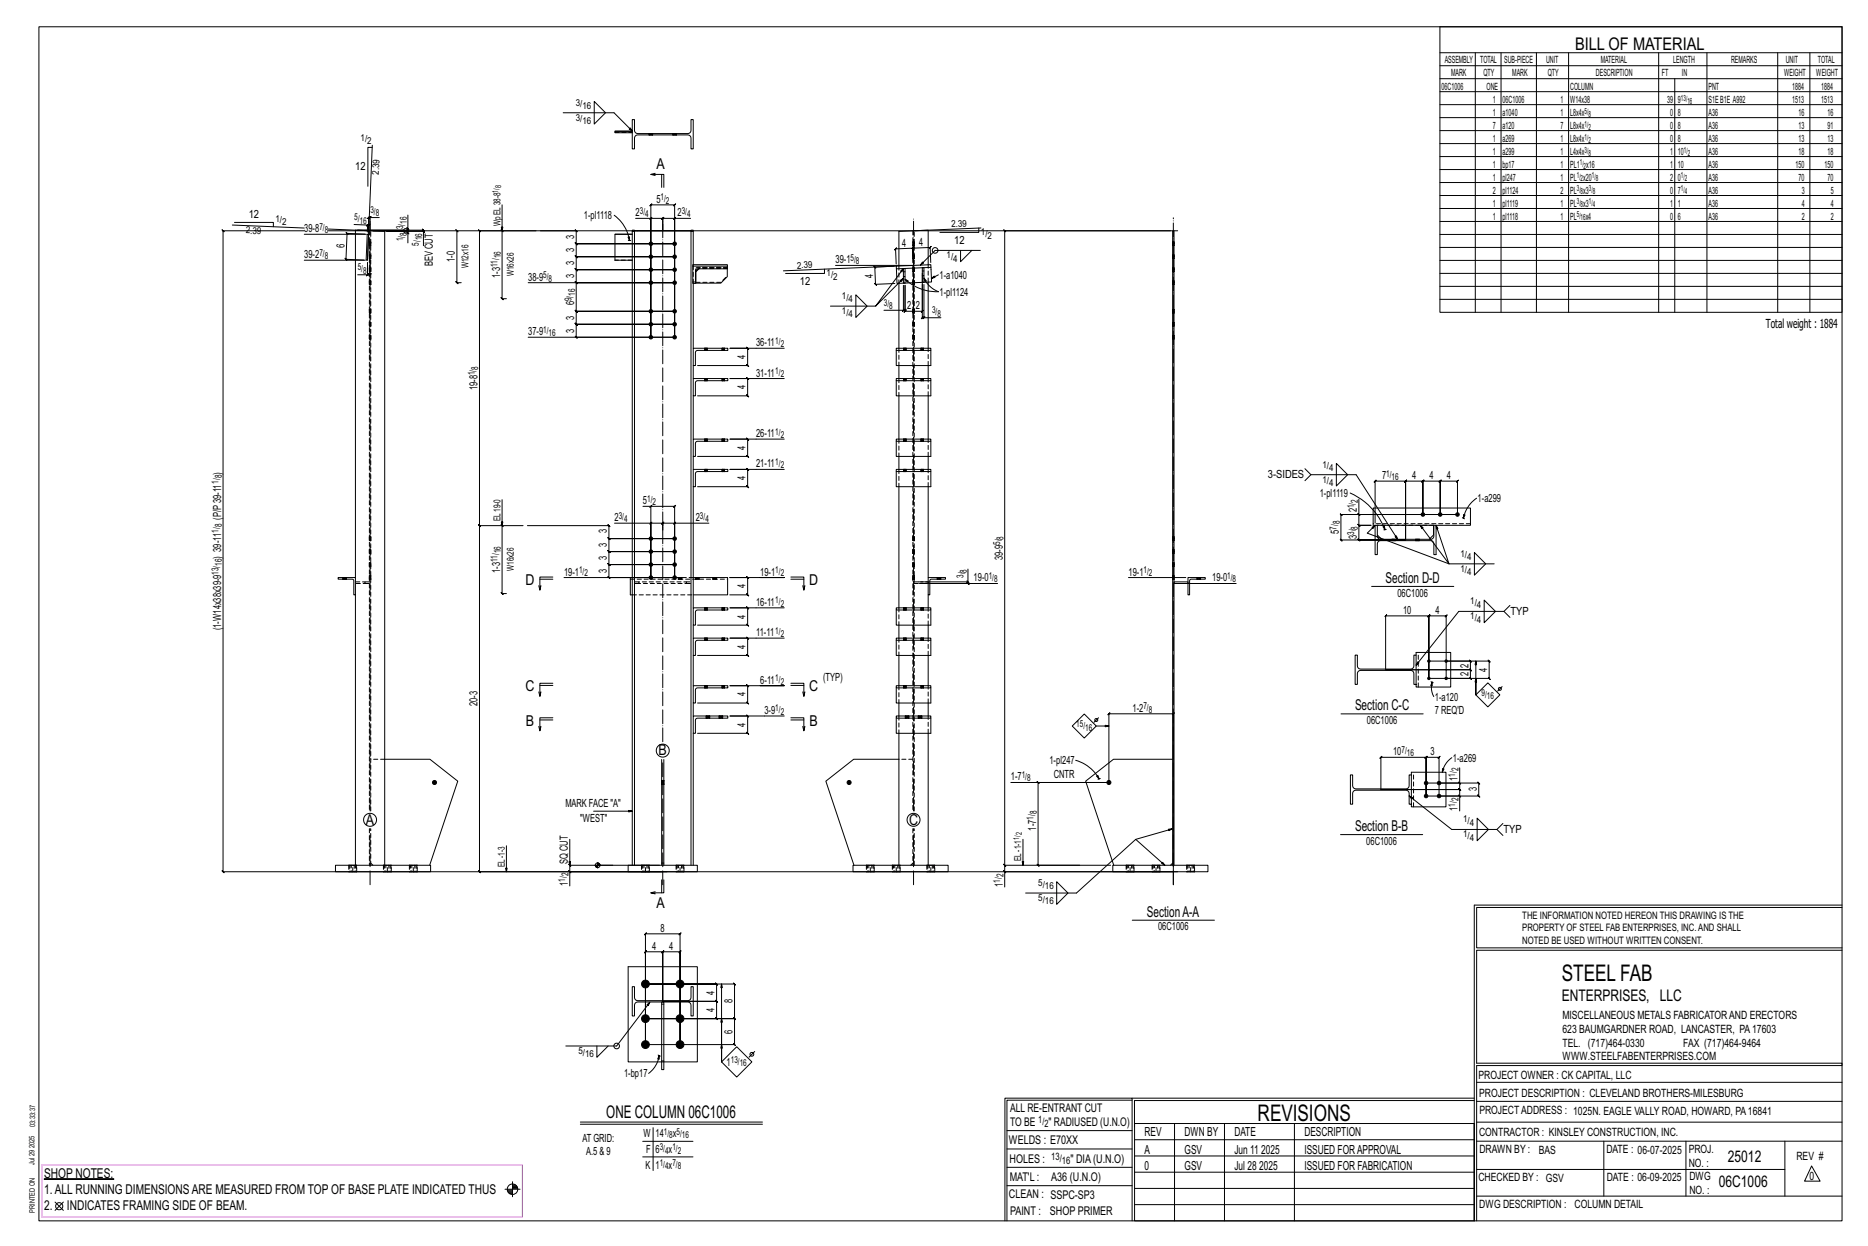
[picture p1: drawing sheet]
<svg xmlns="http://www.w3.org/2000/svg" width="914mm" height="610mm" viewBox="0 0 914 610" stroke-linecap="round" stroke-linejoin="round" font-family="sans-serif">
<defs><g id="words">
<g font-size="11.2">
<text x="764" y="480">STEEL FAB</text>
<text x="616" y="548">REVISIONS</text>
</g>
<g font-size="8.6">
<text x="771" y="24">BILL OF MATERIAL</text>
<text x="297" y="547">ONE COLUMN 06C1006</text>
</g>
<g font-size="7.9">
<text x="765" y="490">ENTERPRISES, LLC</text>
<text x="846" y="569">25012</text>
<text x="841" y="581">06C1006</text>
</g>
<g font-size="7.3">
<text x="321" y="83">A</text>
<text x="257" y="286">D</text>
<text x="396" y="286">D</text>
<text x="678" y="285">Section D-D</text>
<text x="257" y="338">C</text>
<text x="396" y="338">C</text>
<text x="663" y="348">Section C-C</text>
<text x="257" y="355">B</text>
<text x="396" y="355">B</text>
<text x="322" y="370">B</text>
<text x="179" y="403">A</text>
<text x="445" y="403">C</text>
<text x="663" y="407">Section B-B</text>
<text x="321" y="444">A</text>
<text x="561" y="448">SectionA-A</text>
</g>
<g font-size="6.6">
<text x="22" y="576">SHOP NOTES:</text>
<text x="22" y="584">1.ALL RUNNING DIMENSIONSARE MEASURED FROM TOP OF BASE PLATE INDICATED THUS</text>
<text x="22" y="592">2.</text>
<text x="33" y="592">INDICATES FRAMING SIDE OF BEAM.</text>
</g>
<g font-size="6.1">
<text x="864" y="161">Total weight : 1884</text>
<text x="560" y="556">REV</text>
<text x="580" y="556">DWN BY</text>
<text x="604" y="556">DATE</text>
<text x="639" y="556">DESCRIPTION</text>
<text x="560" y="564">A</text>
<text x="580" y="564">GSV</text>
<text x="604" y="564">Jun 11</text>
<text x="617" y="564">2025</text>
<text x="639" y="564">ISSUED FORAPPROVAL</text>
<text x="560" y="572">0</text>
<text x="580" y="572">GSV</text>
<text x="604" y="572">Jul 28</text>
<text x="616" y="572">2025</text>
<text x="639" y="572">ISSUED FOR FABRICATION</text>
</g>
<g font-size="5.9">
<text x="494" y="560">WELDS : E70XX</text>
<text x="494" y="569">HOLES :</text>
<text x="524" y="569">&quot; DIA(U.N.O)</text>
<text x="494" y="578">MAT'L :</text>
<text x="515" y="578">A36 (U.N.O)</text>
<text x="494" y="586">CLEAN : SSPC-SP3</text>
<text x="495" y="595">PAINT :</text>
<text x="514" y="595">SHOP PRIMER</text>
</g>
<g font-size="5.8">
<text x="494" y="544">ALL RE-ENTRANT CUT</text>
<text x="494" y="551">TO BE</text>
<text x="513" y="551">&quot; RADIUSED (U.N.O)</text>
</g>
<g font-size="5.6">
<text x="765" y="499">MISCELLANEOUS METALS FABRICATORAND ERECTORS</text>
<text x="765" y="505">623 BAUMGARDNER ROAD, LANCASTER, PA17603</text>
<text x="765" y="512">TEL. (717)464-0330</text>
<text x="824" y="512">FAX (717)464-9464</text>
<text x="765" y="519">WWW.STEELFABENTERPRISES.COM</text>
<text x="724" y="528">PROJECT OWNER : CK CAPITAL, LLC</text>
<text x="724" y="537">PROJECT DESCRIPTION : CLEVELAND BROTHERS-MILESBURG</text>
<text x="724" y="545">PROJECTADDRESS : 1025N. EAGLE VALLY ROAD, HOWARD, PA16841</text>
<text x="724" y="556">CONTRACTOR : KINSLEY CONSTRUCTION, INC.</text>
<text x="724" y="564">DRAWN BY :</text>
<text x="753" y="564">BAS</text>
<text x="786" y="564">DATE : 06-07-2025</text>
<text x="827" y="564">PROJ.</text>
<text x="879" y="568">REV #</text>
<text x="827" y="571">NO. :</text>
<text x="724" y="578">CHECKED BY : GSV</text>
<text x="787" y="578">DATE : 06-09-2025</text>
<text x="827" y="578">DWG</text>
<text x="886" y="578">0</text>
<text x="827" y="584">NO. :</text>
<text x="724" y="591">DWG DESCRIPTION : COLUMN DETAIL</text>
</g>
<g font-size="5.5">
<text x="174" y="83">12</text>
<text x="321" y="99">5</text>
<text x="122" y="107">12</text>
<text x="286" y="107">1-pl1118</text>
<text x="311" y="106">2</text>
<text x="332" y="106">2</text>
<text x="149" y="114">39-8</text>
<text x="281" y="117" transform="rotate(-90 281 117)">3</text>
<text x="467" y="119">12</text>
<text x="169" y="122" transform="rotate(-88 169 122)">6</text>
<text x="281" y="123" transform="rotate(-90 281 123)">3</text>
<text x="442" y="121" transform="rotate(-2 442 121)">4</text>
<text x="450" y="120" transform="rotate(-2 450 120)">4</text>
<text x="149" y="126">39-2</text>
<text x="212" y="130" transform="rotate(-90 212 130)">BEV CUT</text>
<text x="223" y="128" transform="rotate(-90 223 128)">1-0</text>
<text x="281" y="130" transform="rotate(-90 281 130)">3</text>
<text x="409" y="129">39-1</text>
<text x="245" y="136" transform="rotate(-90 245 136)">1-3</text>
<text x="259" y="137">38-9</text>
<text x="281" y="136" transform="rotate(-90 281 136)">3</text>
<text x="427" y="136" transform="rotate(-92 427 136)">4</text>
<text x="460" y="136">1-a1040</text>
<text x="392" y="139">12</text>
<text x="281" y="149" transform="rotate(-90 281 149)">6</text>
<text x="460" y="145">1-pl1124</text>
<text x="444" y="151">2</text>
<text x="448" y="151">2</text>
<text x="281" y="156" transform="rotate(-90 281 156)">3</text>
<text x="259" y="164">37-9</text>
<text x="281" y="163" transform="rotate(-90 281 163)">3</text>
<text x="370" y="169">36-11</text>
<text x="365" y="176" transform="rotate(-90 365 176)">4</text>
<text x="370" y="184">31-11</text>
<text x="234" y="191" transform="rotate(-90 234 191)">19-8</text>
<text x="365" y="190" transform="rotate(-90 365 190)">4</text>
<text x="370" y="214">26-11</text>
<text x="365" y="220" transform="rotate(-90 365 220)">4</text>
<text x="108" y="232" transform="rotate(-90 108 232)">)</text>
<text x="370" y="229">21-11</text>
<text x="365" y="235" transform="rotate(-90 365 235)">4</text>
<text x="621" y="234">3-SIDES</text>
<text x="677" y="234">7</text>
<text x="691" y="234">4</text>
<text x="700" y="234">4</text>
<text x="708" y="234">4</text>
<text x="646" y="243">1-pl1119</text>
<text x="723" y="246">1-a299</text>
<text x="315" y="247">5</text>
<text x="664" y="251" transform="rotate(-90 664 251)">2</text>
<text x="108" y="254" transform="rotate(-90 108 254)">(P/P39-11</text>
<text x="301" y="255">2</text>
<text x="341" y="255">2</text>
<text x="297" y="261" transform="rotate(-90 297 261)">3</text>
<text x="655" y="261" transform="rotate(-90 655 261)">5</text>
<text x="664" y="264" transform="rotate(-90 664 264)">3</text>
<text x="297" y="268" transform="rotate(-90 297 268)">3</text>
<text x="108" y="273" transform="rotate(-90 108 273)">) 39-11</text>
<text x="297" y="274" transform="rotate(-90 297 274)">3</text>
<text x="491" y="274" transform="rotate(-90 491 274)">39-9</text>
<text x="245" y="280" transform="rotate(-90 245 280)">1-3</text>
<text x="276" y="282">19-1</text>
<text x="297" y="280" transform="rotate(-90 297 280)">3</text>
<text x="372" y="282">19-1</text>
<text x="552" y="282">19-1</text>
<text x="365" y="288" transform="rotate(-90 365 288)">4</text>
<text x="477" y="284">19-0</text>
<text x="593" y="284">19-0</text>
<text x="684" y="292">06C1006</text>
<text x="370" y="296">16-11</text>
<text x="365" y="303" transform="rotate(-90 365 303)">4</text>
<text x="687" y="300">10</text>
<text x="703" y="300">4</text>
<text x="739" y="301">TYP</text>
<text x="108" y="308" transform="rotate(-90 108 308)">(1-W14x38x39-9</text>
<text x="370" y="311">11-11</text>
<text x="365" y="317" transform="rotate(-90 365 317)">4</text>
<text x="719" y="327" transform="rotate(-90 719 327)">2</text>
<text x="728" y="329" transform="rotate(-90 728 329)">4</text>
<text x="372" y="334">6-11</text>
<text x="403" y="333">(TYP)</text>
<text x="719" y="331" transform="rotate(-90 719 331)">2</text>
<text x="365" y="341" transform="rotate(-90 365 341)">4</text>
<text x="234" y="346" transform="rotate(-90 234 346)">20-3</text>
<text x="702" y="343">1-a120</text>
<text x="374" y="349">3-9</text>
<text x="554" y="348">1-2</text>
<text x="702" y="349">7 REQ'D</text>
<text x="365" y="356" transform="rotate(-90 365 356)">4</text>
<text x="669" y="354">06C1006</text>
<text x="682" y="370">10</text>
<text x="700" y="370">3</text>
<text x="514" y="374">1-pl247</text>
<text x="711" y="373">1-a269</text>
<text x="495" y="382">1-7</text>
<text x="516" y="380">CNTR</text>
<text x="714" y="382" transform="rotate(-90 714 382)">1</text>
<text x="723" y="387" transform="rotate(-90 723 387)">3</text>
<text x="277" y="395">MARK FACE &quot;A&quot;</text>
<text x="714" y="397" transform="rotate(-90 714 397)">1</text>
<text x="284" y="402">&quot;WEST&quot;</text>
<text x="507" y="406" transform="rotate(-90 507 406)">1-7</text>
<text x="736" y="408">TYP</text>
<text x="669" y="413">06C1006</text>
<text x="278" y="423" transform="rotate(-90 278 423)">SQ CUT</text>
<text x="278" y="433" transform="rotate(-90 278 433)">1</text>
<text x="491" y="434" transform="rotate(-90 491 434)">1</text>
<text x="323" y="456">8</text>
<text x="567" y="455">06C1006</text>
<text x="319" y="465">4</text>
<text x="328" y="465">4</text>
<text x="350" y="487" transform="rotate(-90 350 487)">4</text>
<text x="359" y="491" transform="rotate(-90 359 491)">8</text>
<text x="350" y="495" transform="rotate(-90 350 495)">4</text>
<text x="359" y="506" transform="rotate(-90 359 506)">6</text>
<text x="356" y="521">1</text>
<text x="305" y="527">1-bp17</text>
<text x="315" y="556">W</text>
<text x="321" y="556">14</text>
<text x="329" y="556">x</text>
<text x="285" y="559">AT GRID:</text>
<text x="287" y="565">A.5 &amp; 9</text>
<text x="316" y="564">F</text>
<text x="321" y="564">6</text>
<text x="327" y="564">x</text>
<text x="316" y="572">K</text>
<text x="321" y="572">1</text>
<text x="327" y="572">x</text>
</g>
<g font-size="5">
<text x="745" y="450">THE INFORMATION NOTED HEREON THIS DRAWING IS THE</text>
<text x="745" y="456">PROPERTY OF STEEL FAB ENTERPRISES, INC.AND SHALL</text>
<text x="745" y="462">NOTED BE USED WITHOUT WRITTEN CONSENT.</text>
<text x="508" y="550">1/</text>
<text x="511" y="551">2</text>
<text x="515" y="568">13/</text>
<text x="520" y="570">16</text>
</g>
<g font-size="4.9">
<text x="707" y="31">ASSEMBLY</text>
<text x="725" y="31">TOTAL</text>
<text x="736" y="31">SUB-PIECE</text>
<text x="757" y="31">UNIT</text>
<text x="784" y="31">MATERIAL</text>
<text x="819" y="31">LENGTH</text>
<text x="847" y="31">REMARKS</text>
<text x="874" y="31">UNIT</text>
<text x="890" y="31">TOTAL</text>
<text x="710" y="37">MARK</text>
<text x="726" y="37">QTY</text>
<text x="740" y="37">MARK</text>
<text x="758" y="37">QTY</text>
<text x="781" y="37">DESCRIPTION</text>
<text x="814" y="37">FT</text>
<text x="823" y="37">IN</text>
<text x="873" y="37">WEIGHT</text>
<text x="889" y="37">WEIGHT</text>
<text x="706" y="44">06C1006</text>
<text x="728" y="44">ONE</text>
<text x="769" y="44">COLUMN</text>
<text x="836" y="44">PNT</text>
<text x="877" y="44">1884</text>
<text x="891" y="44">1884</text>
<text x="731" y="50">1</text>
<text x="736" y="50">06C1006</text>
<text x="764" y="50">1</text>
<text x="769" y="50">W14x38</text>
<text x="816" y="50">39</text>
<text x="821" y="50">9</text>
<text x="836" y="50">S1EB1E A992</text>
<text x="877" y="50">1513</text>
<text x="891" y="50">1513</text>
<text x="731" y="57">1</text>
<text x="736" y="57">a1040</text>
<text x="764" y="57">1</text>
<text x="769" y="57">L8x4x</text>
<text x="818" y="57">0</text>
<text x="821" y="57">8</text>
<text x="836" y="57">A36</text>
<text x="880" y="57">16</text>
<text x="895" y="57">16</text>
<text x="731" y="63">7</text>
<text x="736" y="63">a120</text>
<text x="764" y="63">7</text>
<text x="769" y="63">L8x4x</text>
<text x="818" y="63">0</text>
<text x="821" y="63">8</text>
<text x="836" y="63">A36</text>
<text x="880" y="63">13</text>
<text x="895" y="63">91</text>
<text x="731" y="69">1</text>
<text x="736" y="69">a269</text>
<text x="764" y="69">1</text>
<text x="769" y="69">L8x4x</text>
<text x="818" y="69">0</text>
<text x="821" y="69">8</text>
<text x="836" y="69">A36</text>
<text x="880" y="69">13</text>
<text x="895" y="69">13</text>
<text x="731" y="76">1</text>
<text x="736" y="76">a299</text>
<text x="764" y="76">1</text>
<text x="769" y="76">L4x4x</text>
<text x="818" y="76">1</text>
<text x="821" y="76">10</text>
<text x="836" y="76">A36</text>
<text x="880" y="76">18</text>
<text x="895" y="76">18</text>
<text x="731" y="82">1</text>
<text x="736" y="82">bp17</text>
<text x="764" y="82">1</text>
<text x="769" y="82">PL1 x16</text>
<text x="818" y="82">1</text>
<text x="821" y="82">10</text>
<text x="836" y="82">A36</text>
<text x="879" y="82">150</text>
<text x="893" y="82">150</text>
<text x="731" y="88">1</text>
<text x="736" y="88">pl247</text>
<text x="764" y="88">1</text>
<text x="769" y="88">PL x20</text>
<text x="818" y="88">2</text>
<text x="821" y="88">0</text>
<text x="836" y="88">A36</text>
<text x="880" y="88">70</text>
<text x="895" y="88">70</text>
<text x="731" y="95">2</text>
<text x="736" y="95">pl1124</text>
<text x="764" y="95">2</text>
<text x="769" y="95">PL x3</text>
<text x="818" y="95">0</text>
<text x="821" y="95">7</text>
<text x="836" y="95">A36</text>
<text x="882" y="95">3</text>
<text x="896" y="95">5</text>
<text x="731" y="101">1</text>
<text x="736" y="101">pl1119</text>
<text x="764" y="101">1</text>
<text x="769" y="101">PL x3</text>
<text x="818" y="101">1</text>
<text x="821" y="101">1</text>
<text x="836" y="101">A36</text>
<text x="882" y="101">4</text>
<text x="896" y="101">4</text>
<text x="731" y="107">1</text>
<text x="736" y="107">pl1118</text>
<text x="764" y="107">1</text>
<text x="769" y="107">PL</text>
<text x="776" y="107">x4</text>
<text x="818" y="107">0</text>
<text x="821" y="107">6</text>
<text x="836" y="107">A36</text>
<text x="882" y="107">2</text>
<text x="896" y="107">2</text>
</g>
<g font-size="4.7">
<text x="282" y="52">3/</text>
<text x="285" y="53">16</text>
<text x="282" y="59">3/</text>
<text x="285" y="61">16</text>
<text x="177" y="69">1/</text>
<text x="180" y="70">2</text>
<text x="185" y="86" transform="rotate(-88 185 86)">2.39</text>
<text x="323" y="98">1/</text>
<text x="326" y="100">2</text>
<text x="173" y="108" transform="rotate(2 173 108)">5/</text>
<text x="181" y="104">3/</text>
<text x="184" y="106">8</text>
<text x="313" y="105">3/</text>
<text x="316" y="106">4</text>
<text x="334" y="105">3/</text>
<text x="336" y="106">4</text>
<text x="135" y="108">1/</text>
<text x="138" y="110">2</text>
<text x="156" y="112">7/</text>
<text x="176" y="109" transform="rotate(2 176 109)">16</text>
<text x="197" y="112" transform="rotate(-90 197 112)">3/</text>
<text x="199" y="109" transform="rotate(-90 199 109)">16</text>
<text x="245" y="111" transform="rotate(-90 245 111)">Wp EL38-8</text>
<text x="466" y="111" transform="rotate(-2 466 111)">2.39</text>
<text x="120" y="114" transform="rotate(2 120 114)">2.39</text>
<text x="159" y="114">8</text>
<text x="197" y="118" transform="rotate(-90 197 118)">1/</text>
<text x="199" y="115" transform="rotate(-90 199 115)">8</text>
<text x="207" y="118" transform="rotate(-90 207 118)">16</text>
<text x="480" y="115">1/</text>
<text x="483" y="117">2</text>
<text x="156" y="125">7/</text>
<text x="205" y="120" transform="rotate(-90 205 120)">5/</text>
<text x="159" y="127">8</text>
<text x="229" y="131" transform="rotate(-90 229 131)">W12x16</text>
<text x="244" y="131" transform="rotate(-90 244 131)">11/</text>
<text x="245" y="126" transform="rotate(-90 245 126)">16</text>
<text x="390" y="131" transform="rotate(-2 390 131)">2.39</text>
<text x="416" y="128">5/</text>
<text x="419" y="129">8</text>
<text x="463" y="126">1/</text>
<text x="467" y="128">4</text>
<text x="175" y="132">5/</text>
<text x="178" y="134">8</text>
<text x="252" y="135" transform="rotate(-90 252 135)">W16x26</text>
<text x="266" y="136">5/</text>
<text x="269" y="138">8</text>
<text x="405" y="135">1/</text>
<text x="408" y="137">2</text>
<text x="280" y="147" transform="rotate(-90 280 147)">9/</text>
<text x="281" y="145" transform="rotate(-90 281 145)">16</text>
<text x="412" y="146">1/</text>
<text x="415" y="148">4</text>
<text x="433" y="150">3/</text>
<text x="412" y="154">1/</text>
<text x="415" y="155">4</text>
<text x="435" y="151">8</text>
<text x="456" y="153">3/</text>
<text x="459" y="155">8</text>
<text x="266" y="163">1/</text>
<text x="269" y="164">16</text>
<text x="380" y="168">1/</text>
<text x="382" y="170">2</text>
<text x="232" y="184" transform="rotate(-90 232 184)">1/</text>
<text x="234" y="181" transform="rotate(-90 234 181)">8</text>
<text x="380" y="183">1/</text>
<text x="382" y="185">2</text>
<text x="380" y="213">1/</text>
<text x="382" y="214">2</text>
<text x="380" y="227">1/</text>
<text x="109" y="234" transform="rotate(-90 109 234)">8</text>
<text x="382" y="229">2</text>
<text x="647" y="229">1/</text>
<text x="651" y="230">4</text>
<text x="679" y="233">1/</text>
<text x="107" y="237" transform="rotate(-90 107 237)">1/</text>
<text x="647" y="236">1/</text>
<text x="651" y="238">4</text>
<text x="681" y="235">16</text>
<text x="317" y="245">1/</text>
<text x="665" y="246" transform="rotate(-90 665 246)">2</text>
<text x="319" y="247">2</text>
<text x="663" y="249" transform="rotate(-90 663 249)">1/</text>
<text x="109" y="258" transform="rotate(-90 109 258)">8</text>
<text x="245" y="255" transform="rotate(-90 245 255)">EL19-0</text>
<text x="303" y="254">3/</text>
<text x="305" y="255">4</text>
<text x="343" y="254">3/</text>
<text x="345" y="255">4</text>
<text x="656" y="256" transform="rotate(-90 656 256)">8</text>
<text x="107" y="261" transform="rotate(-90 107 261)">1/</text>
<text x="491" y="264" transform="rotate(-90 491 264)">8</text>
<text x="654" y="259" transform="rotate(-90 654 259)">7/</text>
<text x="663" y="262" transform="rotate(-90 663 262)">3/</text>
<text x="665" y="259" transform="rotate(-90 665 259)">8</text>
<text x="490" y="267" transform="rotate(-90 490 267)">5/</text>
<text x="244" y="275" transform="rotate(-90 244 275)">11/</text>
<text x="245" y="271" transform="rotate(-90 245 271)">16</text>
<text x="715" y="272">1/</text>
<text x="718" y="274">4</text>
<text x="107" y="281" transform="rotate(-90 107 281)">13/</text>
<text x="109" y="277" transform="rotate(-90 109 277)">16</text>
<text x="252" y="280" transform="rotate(-90 252 280)">W16x26</text>
<text x="283" y="280">1/</text>
<text x="286" y="282">2</text>
<text x="380" y="280">1/</text>
<text x="382" y="282">2</text>
<text x="473" y="280" transform="rotate(-90 473 280)">8</text>
<text x="560" y="280">1/</text>
<text x="562" y="282">2</text>
<text x="715" y="280">1/</text>
<text x="718" y="281">4</text>
<text x="472" y="283" transform="rotate(-90 472 283)">3/</text>
<text x="484" y="283">1/</text>
<text x="487" y="285">8</text>
<text x="601" y="283">1/</text>
<text x="603" y="285">8</text>
<text x="380" y="295">1/</text>
<text x="382" y="297">2</text>
<text x="720" y="296">1/</text>
<text x="723" y="297">4</text>
<text x="720" y="303">1/</text>
<text x="723" y="305">4</text>
<text x="380" y="310">1/</text>
<text x="382" y="312">2</text>
<text x="380" y="333">1/</text>
<text x="382" y="335">2</text>
<text x="725" y="340">9/</text>
<text x="560" y="347">7/</text>
<text x="728" y="342">16</text>
<text x="380" y="348">1/</text>
<text x="382" y="350">2</text>
<text x="562" y="349">8</text>
<text x="527" y="356">15/</text>
<text x="531" y="357">16</text>
<text x="686" y="368">7/</text>
<text x="689" y="370">16</text>
<text x="714" y="377" transform="rotate(-90 714 377)">2</text>
<text x="500" y="381">1/</text>
<text x="503" y="382">8</text>
<text x="712" y="380" transform="rotate(-90 712 380)">1/</text>
<text x="712" y="395" transform="rotate(-90 712 395)">1/</text>
<text x="714" y="392" transform="rotate(-90 714 392)">2</text>
<text x="506" y="401" transform="rotate(-90 506 401)">1/</text>
<text x="508" y="398" transform="rotate(-90 508 398)">8</text>
<text x="716" y="402">1/</text>
<text x="720" y="404">4</text>
<text x="716" y="410">1/</text>
<text x="720" y="411">4</text>
<text x="247" y="424" transform="rotate(-90 247 424)">EL-1-3</text>
<text x="500" y="421" transform="rotate(-90 500 421)">EL-1-1</text>
<text x="277" y="431" transform="rotate(-90 277 431)">1/</text>
<text x="278" y="429" transform="rotate(-90 278 429)">2</text>
<text x="490" y="432" transform="rotate(-90 490 432)">1/</text>
<text x="491" y="429" transform="rotate(-90 491 429)">2</text>
<text x="508" y="433">5/</text>
<text x="512" y="435">16</text>
<text x="508" y="441">5/</text>
<text x="512" y="442">16</text>
<text x="283" y="516">5/</text>
<text x="286" y="517">16</text>
<text x="358" y="520">13/</text>
<text x="362" y="522">16</text>
<text x="325" y="555">1/</text>
<text x="328" y="557">8</text>
<text x="331" y="555">5/</text>
<text x="334" y="557">16</text>
<text x="323" y="563">3/</text>
<text x="329" y="563">1/</text>
<text x="326" y="564">4</text>
<text x="332" y="564">2</text>
<text x="323" y="570">1/</text>
<text x="326" y="572">4</text>
<text x="329" y="570">7/</text>
<text x="332" y="572">8</text>
</g>
<g font-size="4.2">
<text x="823" y="49">13/</text>
<text x="826" y="51">16</text>
<text x="776" y="56">5/</text>
<text x="778" y="57">8</text>
<text x="776" y="62">1/</text>
<text x="778" y="63">2</text>
<text x="776" y="68">1/</text>
<text x="778" y="70">2</text>
<text x="776" y="75">3/</text>
<text x="778" y="76">8</text>
<text x="824" y="75">1/</text>
<text x="826" y="76">2</text>
<text x="773" y="81">1/</text>
<text x="775" y="82">2</text>
<text x="772" y="87">1/</text>
<text x="774" y="89">2</text>
<text x="779" y="87">1/</text>
<text x="781" y="89">8</text>
<text x="823" y="87">1/</text>
<text x="825" y="89">2</text>
<text x="772" y="94">3/</text>
<text x="774" y="95">8</text>
<text x="778" y="94">3/</text>
<text x="780" y="95">8</text>
<text x="823" y="94">1/</text>
<text x="825" y="95">4</text>
<text x="772" y="100">3/</text>
<text x="774" y="101">8</text>
<text x="778" y="100">1/</text>
<text x="780" y="101">4</text>
<text x="772" y="106">5/</text>
<text x="774" y="108">16</text>
</g>
<g font-size="4">
<text x="244" y="94" transform="rotate(-90 244 94)">1/</text>
<text x="245" y="92" transform="rotate(-90 245 92)">8</text>
<text x="499" y="411" transform="rotate(-90 499 411)">1/</text>
<text x="500" y="409" transform="rotate(-90 500 409)">2</text>
</g>
<g font-size="3.7">
<text x="17" y="551" transform="rotate(-90 17 551)">03:33:37</text>
<text x="17" y="562" transform="rotate(-90 17 562)">2025</text>
<text x="17" y="570" transform="rotate(-90 17 570)">Jul 29</text>
<text x="17" y="593" transform="rotate(-90 17 593)">PRINTED ON</text>
</g>
</g></defs>
<g fill="#000" stroke="#000" stroke-width=".49">
<path d="M22 577h34z"/>
<circle cx="319" cy="119" r=".9"/>
<circle cx="330" cy="119" r=".9"/>
<circle cx="319" cy="126" r=".9"/>
<circle cx="319" cy="138" r=".9"/>
<circle cx="319" cy="132" r=".9"/>
<circle cx="330" cy="132" r=".9"/>
<circle cx="330" cy="138" r=".9"/>
<circle cx="330" cy="126" r=".9"/>
<circle cx="319" cy="152" r=".9"/>
<circle cx="319" cy="159" r=".9"/>
<circle cx="330" cy="152" r=".9"/>
<circle cx="330" cy="159" r=".9"/>
<circle cx="319" cy="165" r=".9"/>
<circle cx="330" cy="165" r=".9"/>
<circle cx="697" cy="252" r=".9"/>
<circle cx="705" cy="252" r=".9"/>
<circle cx="713" cy="252" r=".9"/>
<circle cx="319" cy="270" r=".9"/>
<circle cx="319" cy="264" r=".9"/>
<circle cx="319" cy="276" r=".9"/>
<circle cx="330" cy="264" r=".9"/>
<circle cx="330" cy="270" r=".9"/>
<circle cx="330" cy="276" r=".9"/>
<circle cx="319" cy="283" r=".9"/>
<circle cx="330" cy="283" r=".9"/>
<circle cx="699" cy="332" r=".6"/>
<circle cx="699" cy="323" r=".6"/>
<circle cx="708" cy="323" r=".6"/>
<circle cx="708" cy="332" r=".6"/>
<circle cx="213" cy="383" r="1"/>
<circle cx="416" cy="383" r="1"/>
<circle cx="543" cy="383" r="1"/>
<circle cx="698" cy="383" r=".9"/>
<circle cx="698" cy="389" r=".9"/>
<circle cx="704" cy="383" r=".9"/>
<circle cx="704" cy="389" r=".9"/>
<circle cx="316" cy="481" r="1.9"/>
<circle cx="316" cy="498" r="1.9"/>
<circle cx="333" cy="481" r="1.9"/>
<circle cx="333" cy="498" r="1.9"/>
<circle cx="316" cy="511" r="1.9"/>
<circle cx="333" cy="511" r="1.9"/>
</g>
<g fill="none" stroke="#000" stroke-width=".49">
<path d="M19 13h883v584h-883zM705 13h197v140h-197zM705 26h197M705 32h197M705 39h197M722 26v127M735 26v127M752 26v127M768 26v127M812 26v127M820 39v114M836 26v127"/>
<path d="M870 26v127M886 26v127M276 55h25l8 9M291 50l5 5-5 6zM309 59h2v5l1 1h25l1-1v-5h1v14h-1v-6l-1-1h-25l-1 2v5h-2zM705 45h197M705 51h197M705 58h197M182 72h-2v19M182 71l-2 56M309 64h-8v1h8M309 64h-8"/>
<path d="M318 65h.1M318 66h.1M319 65h.1M319 66h.1M329 65h.1M329 66h.1M331 65h.1M331 66h.1M705 64h197M705 70h197M705 77h197M321 86l-2-1h6v7"/>
<path d="M321 85h-2M324 85v7M705 83h197M705 89h197M705 96h197M114 110l35 2M115 109h19v2M149 113h-40v-1l1 1h-1v313l1 1-1-1h465M149 115h30M161 113h412M173 110h7v4M179 115l-9-1h-1l1 1v-1l-1 13v-1l1 1h-1h9"/>
<path d="M179 111l1-1zM180 115v12h-1zM181 118h.1M181 106h-1h1l-1 1v-1v8l1-4-1 1 1-1h-1M182 106l-1 1zM186 106h-5v7l-20-1M199 113l1 1zM199 111l1 1zM200 119v-5h-2l-1-1h-8h18v7M200 112v1l-1-1 1 1h-17h17l-1-1 1 1v1M200 105v7h-2l-1 1h-22h32v-1l1 1h-1M207 113l1 1z"/>
<path d="M223 112l1 1zM224 113v25h-1l1 1v-1h2M245 112l1 1zM246 100v46h-1l1 1v-1h2M262 113h-27l-1-1 1 1v144M265 113h17v-1l1 1h-1v6l1 1-1-1h48h-48l1 1-1-1v7v-1l1 1h-1h48h-48v-1l1 1h-1v6v-1l1 1h-1h48h-48v-1l1 1h-1v6l1 1-1-1h48h-48l1 1-1-1v14l1 1-1-1h48h-48l1 1-1-1v7v-1l1 1h-1h48h-48v-1l1 1h-1v6v-1l1 1h-1h48h-71M301 105a19 19 0 0 1 7 13M301 115h8h-8v12h8M307 116h1v2zM308 118h.1M308 118h1M309 113h2v310"/>
<path d="M309 113h30v17M309 113v310M311 113h27v310M311 107h8v58v-65l-1 1 1-1h11v1l1-1h-1v65v-58h8M319 107h5l1-1-1 1v6v-6l1-1-1 1h6M319 106l-1 1zM330 107l1-1-1 1zM338 113h1M447 118h.1M448 118h.1M479 112v2h-19M480 112l-33 1"/>
<path d="M574 118h.1M574 113h1v310h-1zM575 118h.1M576 113h-84l-1-1 1 1v310M705 102h197M705 108h197M705 115h197M149 127h30M180 134l-1 1 1-1zM180 128v6h-5M181 131h.1M181 120h.1"/>
<path d="M181 126h.1M181 125h.1M181 133h.1M181 139h.1M181 137h.1M181 127v7h1l-1 1v-1h-1M259 138h71M339 130h17v2h-15l-1 1v6h-1zM339 129h17v1M339 139v31M342 132l-1 1M342 132l-1 1v6h12l3-4v-3"/>
<path d="M404 132v2h-19M409 130h38M438 130l-10 1v-1l1 1h-1l1 8h-1l1 1v-1h9M439 130l17-1v2l-17 1zM439 130l-56 3M439 132v7h3M440 139v31M442 135v4h1v-4M442 140v12h-9M442 131h1v4h-1v-4l-13 19 13-14M443 137h2l-1 1zM447 131h.1"/>
<path d="M447 120h.1M447 126h.1M447 125h.1M447 133h.1M447 139h.1M447 137h.1M447 131v21v1l1-1h-1h4v1l1-1h-1v-18M447 138v14h1l-1 1v-1h-4h1l-1 1v-1v-12v12l1-1-1 1h-1M448 131h.1M448 120h.1M448 126h.1M448 125h.1"/>
<path d="M448 133h.1M448 139h.1M448 137h.1M451 135v3h1v-3M451 139v16v1l1-1h-1h1M452 138h-9M452 131v4h-1v-4M452 136l1 1v1zM452 139v16h9M452 136a13 13 0 0 0 7 7 23 23 0 0 1-16-6M454 130v-17h-14v17M454 138v32"/>
<path d="M456 128l-1-7h1l-1 1v-1h-8l-1 1 1-1v9v-9l-1 1 1-1-9 1 1-1-1 1 1 7M456 131v7h-4M459 134l-3 2M470 123v5l6-5M480 123h-22l-7 7M574 131h.1M574 120h.1M574 126h.1M574 125h.1M574 133h.1M574 139h.1M574 137h.1"/>
<path d="M575 131h.1M575 120h.1M575 126h.1M575 125h.1M575 133h.1M575 139h.1M575 137h.1M705 121h197M705 127h197M705 134h197M181 160h.1M181 158h.1"/>
<path d="M181 153h.1M181 151h.1M407 150h22M419 144l5 6-5 5zM443 151l-1 1zM447 160h.1M447 158h.1M447 153h.1M447 151h.1M448 160h.1M448 158h.1M448 153h.1"/>
<path d="M448 151h.1M453 155l-1 1zM574 160h.1M574 158h.1M574 153h.1M574 151h.1M575 160h.1M575 158h.1M575 153h.1M575 151h.1M705 140h197M705 146h197"/>
<path d="M181 166h.1M181 164h.1M339 170h17v1l-15 1h-1v7h-1zM339 179v6M345 170h.1M345 171h.1M346 170h.1M346 171h.1M353 170h.1M353 171h.1M355 170h.1M355 171h.1"/>
<path d="M384 170h-27h9h-1l1 1v-1v9l-1-1 1 1h-25M439 170h17v1h-17zM439 171v8h17v-8M440 179v6M442 170h.1M442 171h.1M444 170h.1M444 171h.1M447 166h.1M447 164h.1M448 166h.1M448 164h.1"/>
<path d="M451 170h.1M451 171h.1M452 170h.1M452 171h.1M454 179v6M574 166h.1M574 164h.1M575 166h.1M575 164h.1M339 185h17v1h-15l-1 1v7h-1zM339 194v21M345 185h.1"/>
<path d="M345 186h.1M346 185h.1M346 186h.1M353 185h.1M353 186h.1M355 185h.1M355 186h.1M384 185h-27h9h-1l1 1v-1v9l-1-1 1 1h-25M439 185h17v1h-17zM439 186v8h17v-8M440 194v21M442 185h.1"/>
<path d="M442 186h.1M444 185h.1M444 186h.1M451 185h.1M451 186h.1M452 185h.1M452 186h.1M454 194v21M339 215h17v1h-15l-1 1v6h-1zM345 215h.1M345 216h.1M346 215h.1"/>
<path d="M346 216h.1M353 215h.1M353 216h.1M355 215h.1M355 216h.1M384 215h-27h9l-1-1 1 1v8h-1l1 1v-1h-25M439 215h17v1h-17zM439 216v7h17v-7M442 215h.1M442 216h.1M444 215h.1M444 216h.1"/>
<path d="M451 215h.1M451 216h.1M452 215h.1M452 216h.1M339 230h17v1h-15l-1 1v6h-1zM339 223v7M339 238v59M345 230h.1M345 231h.1M346 230h.1M346 231h.1M353 230h.1"/>
<path d="M353 231h.1M355 230h.1M355 231h.1M384 230h-27h9l-1-1 1 1v8h-1l1 1v-1h-25M439 230h17v1h-17zM439 231v7h17v-7M440 223v7M440 238v59M442 230h.1M442 231h.1M444 230h.1M444 231h.1"/>
<path d="M451 230h.1M451 231h.1M452 230h.1M452 231h.1M454 223v7M454 238v45M639 229l3 3h22l20 32M642 232l-3 3M654 227l6 5-6 6zM234 257l1 1zM245 257l1 1zM246 244v46h-1l1 1v-1h2"/>
<path d="M256 257h-21h-1l1 1v-1v169h-1l1 1v-1h92M258 257h40l1 1-1-1v7v-1l1 1h-1h32h-32v-1l1 1h-1v6v-1l1 1h-1h32h-32v-1l1 1h-1v6l1 1-1-1h32h-32l1 1-1-1v7v-1l1 1h-1h32h-54M315 248h4v35v-27h-18M319 248h-1l1-1zM319 256h-1l1-1zM319 248h11l1-1-1 1v35v-27h17M319 256h5l1-1-1 1v3v-3l1-1-1 1h6M330 256l1-1-1 1zM661 241a32 32 0 0 1 17 18M665 251l1 1zM665 244v8h48h-57v-1l1 1h-1v12l1 1-1-1h32h-23l1 1-1-1v-7l1 1-1-1h6h-6l1 1-1-1v-5M674 257h29l6 19-14-19"/>
<path d="M677 258l1-1v2zM678 259h-1M679 259h-1M713 252v-17h1l-1 1v-1h-8l-1 1 1-1v17v-17l-1 1 1-1h-8l-1 1 1-1v17v-17l-1 1 1-1h-9h1l-1 1v-1v29v-29h1l-1 1v-1h-15h1l-1 1v-1v21M716 253v1M716 254h1M716 252h1l-1 2zM723 244a15 15 0 0 0-7 10M181 277h.1M181 275h.1M181 271h.1M181 269h.1"/>
<path d="M181 264h.1M181 263h.1M447 277h.1M447 275h.1M447 271h.1M447 269h.1M447 264h.1M447 263h.1M448 277h.1M448 275h.1M448 271h.1M448 269h.1"/>
<path d="M448 264h.1M448 263h.1M474 278v7h-23M574 277h.1M574 275h.1M574 271h.1M574 269h.1M574 264h.1M574 263h.1M575 277h.1M575 275h.1M575 271h.1"/>
<path d="M575 269h.1M575 264h.1M575 263h.1M674 262l2 2M681 264h.1M681 265h.1M683 264h.1M683 265h.1M693 264h.1M693 265h.1M695 264h.1M695 265h.1"/>
<path d="M700 264l2-2v-5v6l-2 1h-25l-1-2v-5h-1v14h1v-6h2h25l1 1v5h1v-14h17v-8h-48v8h1l-4 4 40 15h22M722 270l5 6-5 5zM166 283h8v8h-1v-7l-7-1zM168 283h.1M170 283h.1M174 283v-170h14v310M174 291v132M181 283h.1M181 282h.1M264 287v2M264 283h7M271 282h-7v7l1-2"/>
<path d="M309 283v8M332 283h.1M334 283h.1M339 297h17v1l-15 1h-1v7h-1zM339 283h17v8h-17M340 283h.1M342 283h.1M345 297h.1M345 298h.1M346 297h.1M346 298h.1M349 283h.1"/>
<path d="M351 283h.1M353 297h.1M353 298h.1M355 297h.1M355 298h.1M372 283h12h-27h9l-1-1 1 1v8h-1l1 1v-1h-9M384 297h-27h9h-1l1 1v-1v9l-1-1 1 1h-25M387 282h6v7l1-2M387 283h6M393 287v2M439 297h17v1h-17zM439 298v8h17v-8"/>
<path d="M442 297h.1M442 298h.1M444 297h.1M444 298h.1M447 283h.1M447 282h.1M448 283h.1M448 282h.1M451 297h.1M451 298h.1M452 297h.1M452 298h.1"/>
<path d="M454 283h9l-8 1v7h-1zM454 291v6M459 283h.1M461 283h.1M473 284l1 1zM474 285h-1l1 1v-1h-23h37M552 283h28M574 283h.1M574 282h.1M575 285h7h-7zM575 283h.1M575 282h.1"/>
<path d="M576 285h29M582 283h8l-7 1-1 7zM586 283h.1M588 283h.1M671 287h41M727 294l5 5-5 6zM736 299l3 3M739 296l-3 3h-22l-21 26M339 312h17v1h-15l-1 1v7h-1zM339 306v6M345 312h.1M345 313h.1"/>
<path d="M346 312h.1M346 313h.1M353 312h.1M353 313h.1M355 312h.1M355 313h.1M384 312h-27h9h-1l1 1v-1v9l-1-1 1 1h-25M439 312h17v1h-17zM439 313v8h17v-8M440 306v6M442 312h.1M442 313h.1"/>
<path d="M444 312h.1M444 313h.1M451 312h.1M451 313h.1M452 312h.1M452 313h.1M454 306v6M679 301h-1h21v1l1-1h-1v31v-31v1l1-1h-1h9l-1 1 1-1v31h12l-1-1 1 1v-4l-1-1 1 1h-42v-27v1zM264 339v2M264 335h7M271 334h-7v7l1-2M339 335h17v2h-15l-1 1v6h-1z"/>
<path d="M339 321v14M345 335h.1M345 337h.1M346 335h.1M346 337h.1M353 335h.1M353 337h.1M355 335h.1M355 337h.1M372 335h12h-27h9h-1l1 1v-1v9l-1-1 1 1h-25M387 334h6v7l1-2M387 335h6"/>
<path d="M393 339v2M439 335h17v2h-17zM439 337v7h17v-7M440 321v14M442 335h.1M442 337h.1M444 335h.1M444 337h.1M451 335h.1M451 337h.1M452 335h.1M452 337h.1"/>
<path d="M454 321v14M693 321v-2h17v17h-17v-15h-1v5l-1 1h-26l-1-1v-5h-1v14h1l1-6 1-1h25l1 2v5h1M699 323h30h-1l1 1v-1v9l-1-1 1 1h-30M701 333v1M701 334v2l-1-1zM701 334v3l1 4M701 334h1M708 323h12h-1l1 1v-1v5l-1-1 1 1h-42M722 340l6-6 6 6-6 6zM722 323v17v-8M735 336l-2 2M264 355v3"/>
<path d="M264 352h7M271 351h-7v7l1-3M339 350h17v1h-15l-1 1v7h-1zM339 344v6M339 359v64M346 350h.1M346 351h.1M347 350h.1M347 351h.1M352 350h.1M352 351h.1M354 350h.1"/>
<path d="M354 351h.1M384 350h-27h9h-1l1 1v-1v9l-1-1 1 1h-25M387 351h6v7l1-3M387 352h6M393 355v3M439 350h17v1h-17zM439 351v8h17v-8M440 344v6M440 359v64M443 350h.1M443 351h.1M445 350h.1"/>
<path d="M445 351h.1M450 350h.1M450 351h.1M451 350h.1M451 351h.1M454 344v6M454 359v64M525 355l6-6 6 6-6 6zM537 355h6M538 351l-2 2M656 349h41M188 371h22l14 11-14 41"/>
<path d="M324 372v10M325 372v10M440 371h-22l-14 11 14 41M527 372a19 19 0 0 1 11 9M537 380v-1l1 2zM574 371h-29l-14 11 14 41M691 379v-1h17v17h-17v-16h-1v6l-2 1h-25l-1-2v-5h-1v14h1v-5l2-1h25l1 1v5h1M706 376h1l-1 2zM711 371a11 11 0 0 0-5 7M715 376v7h-11M291 397h18M324 382h.1"/>
<path d="M324 384h.1M325 382h.1M325 384h.1M495 383h48h-35v-1l1 1h-1v40l1 1-1-1h36M538 381h-1M539 381h-1M543 383v-34l-1 1 1-1h31v1l1-1h-1v84M676 386v-15h-1l1-1v1h22l1-1-1 1v18v-18l1-1-1 1h6l1-1-1 1v18h11v8M676 386h39h-1l1 1v-1v3M690 389l21 17h22l3-3M698 383h26h-1l1 1v-1v6h-1l1 1v-1h-26M714 389l1 1z"/>
<path d="M714 383l1 1zM715 383v3h-1l1 1v-1h-39M248 414v12M279 411v12M501 411v12M574 406l-18 5M656 408h40M723 400l6 6-6 5zM733 406l3 3M164 423h47v3h-47zM171 423h.1M171 426v1"/>
<path d="M175 423h.1M175 426v1M188 423h.1M188 426v1M192 423h.1M192 426v1M200 423h.1M200 426v1M204 423h.1M204 426v1M278 426l1 1zM291 423h9"/>
<path d="M291 424h2M292 424h1M293 422v3M293 423h1M293 422h.1M307 423h34v3h-34zM314 423h.1M314 426v1M318 423h.1M318 426v1M321 436l-2 1M323 423h-44h-1l1 1v-1v3"/>
<path d="M324 423v-41h1v41M324 430v7M324 426h-45v7M325 430v7h-6h2M331 423h.1M331 426v1M335 423h.1M335 426v1M418 423h46v3h-46zM424 423h.1M424 426v1M428 423h.1"/>
<path d="M428 426v1M437 423h.1M437 426v1M441 423h.1M441 426v1M454 423h.1M454 426v1M458 423h.1M458 426v1M491 423l1 1zM491 426l1 1zM517 431l6 6-6 5z"/>
<path d="M529 423h-37h-1l1 1v-1v3M545 423h46v3h-46zM551 423h.1M551 426v1M555 423h.1M555 426v1M564 423h.1M564 426v1M568 423h.1M568 426v1M570 423l-14-12-29 26h-25M574 422l-1 1"/>
<path d="M576 426h-84v8M581 423h.1M581 426v1M585 423h.1M585 426v1M316 457h-1l1-1v1h17h-1l1-1v1v54v-45v-1l-1 1h1h-9l1-1-1 1v24v-24l1-1-1 1h-8v-1l-1 1h1v45zM554 450h40M722 443v154M722 443h180M902 444h-179v20h179M902 465h-179v55h179v1h-179v76M309 483h2v6l1 1 25-1 1-1v-5h1v14h-1v-6l-1-1h-25l-1 2v5h-2z"/>
<path d="M316 498h35v1l-1-1h1v-8l-1-1 1 1h-27h27l-1-1 1 1v-9v1l-1-1h1h-35h44h-1l1 1v-1v17h-1l1 1v-1h-44h44h-1l1 1v-1v13h-1l1 1v-1h-44M318 490l-16 22h-25M324 490h1v33h-1zM353 481v39v-22M292 512v5l6-5M322 516h1M323 516v2h-1zM323 516a13 13 0 0 1-5 9M323 516v1M324 520h-17v-47h34v47h-16M353 520l8-8 7 8-7 7zM353 511v9"/>
<path d="M369 514l-2 3M554 538h-61v59M554 537h168M722 538h-167v13M723 539h179M723 530h179M284 549h89M284 550h89M315 558h24M320 552v21M493 553h61M555 550h167v47h-167z"/>
<path d="M555 558h167M575 550v47M599 550v47M634 550v47M723 549h179M723 558h179M785 558v27M825 558v27M874 558v27M251 578v8M251 580h1M315 566h24"/>
<path d="M493 571h61M493 562h61M555 573h167M555 566h167M723 572h151M887 570l4 8h-8zM27 588l4 4M31 588l-4 4M247 582h8M248 582h3M248 583h3M249 583h2"/>
<path d="M249 584h2M251 581h2M251 580h2M492 597v-60h62v60M493 580h61M555 589h167M555 581h167M723 585h179"/>
<circle cx="458" cy="123" r="1.4"/>
<circle cx="734" cy="337" r=".7"/>
<circle cx="537" cy="352" r=".7"/>
<circle cx="324" cy="367" r="3"/>
<circle cx="181" cy="401" r="3"/>
<circle cx="447" cy="401" r="3"/>
<circle cx="293" cy="423" r="1.2"/>
<circle cx="302" cy="512" r="1.4"/>
<circle cx="368" cy="516" r=".9"/>
<circle cx="29" cy="590" r="1.8"/>
<circle cx="251" cy="582" r="2.6"/>
</g>
<path d="M21 570h235v26h-235z" fill="none" stroke="#f0f" stroke-width=".5"/>
<g fill="none" stroke="#000" stroke-width=".49" stroke-dasharray="2 1.4">
<path d="M301 65h8M318 65h.1M318 65v1M318 66h.1M318 66v-1M318 65l1 1zM319 66v-1M319 65h.1M319 66h.1M329 65h.1M329 65v1M329 66h.1"/>
<path d="M330 66v-1M330 65v1zM330 66l1-1M330 65h1M331 66v-1M331 66h.1M181 119v1zM181 119h.1M181 113v284M181 118h.1M181 120h.1M181 119v-1"/>
<path d="M311 113h.1M338 113h.1M447 119h1zM447 119h1M447 118h.1M447 120h1M447 119l1 1M447 113v284M448 118h-1M448 118h.1M448 119v1M574 119h1z"/>
<path d="M574 119h1M574 118h.1M574 120h1M574 119l1 1M575 118h-1M575 118h.1M575 119v1M181 126h.1M181 126v-1M181 132h.1M181 133h.1M181 138v1z"/>
<path d="M181 139h.1M181 138h.1M181 125h.1M181 131h.1M181 137h.1M181 132v-1M181 137v1M181 138v-1M309 127h-8M339 129v1M339 139v-9M340 133v-1"/>
<path d="M340 138h-1M341 138h12l3-3M356 132h-14M356 131h-14v1M356 131h-14l-2 1M440 130v9M442 133h1M442 139l1-1M442 131h.1M447 132h1zM447 132h1M447 131h1"/>
<path d="M447 131h.1M447 133h.1M447 133h1M447 132l1 1M447 125l1 1zM447 125h1M447 125h.1M447 126h.1M447 126h1M447 120h.1M447 138h1zM447 138h1"/>
<path d="M447 138v-1M447 139h.1M447 139h1M447 138l1 1M448 131h-1M448 125h-1M448 137h-1M448 131h.1M448 132h.1M448 125h.1M448 126h.1M448 137v1"/>
<path d="M448 138v1M451 133h1M452 138h.1M452 131h-1M454 138v-8M574 132h1zM574 132h1M574 131h1M574 131h.1M574 133h.1M574 133h1M574 132l1 1"/>
<path d="M574 125l1 1zM574 125h1M574 125h.1M574 126h.1M574 126h1M574 120h.1M574 138h1zM574 138h1M574 138v-1M574 139h.1M574 139h1M574 138l1 1"/>
<path d="M575 131h-1M575 125h-1M575 137h-1M575 131h.1M575 132h.1M575 125h.1M575 126h.1M575 137v1M575 138v1M181 159h.1M181 160v-1M181 159v-1"/>
<path d="M181 152v1zM181 153h.1M181 152h.1M181 160h.1M181 158h.1M181 151h.1M181 159v1M181 152v-1M447 152h1zM447 152h1M447 151h.1M447 153h.1"/>
<path d="M447 153h1M447 152l1 1M447 158l1 1zM447 158h1M447 158h.1M447 160v-1M447 159l1 1M447 159h1M447 160h1M448 151h-1M448 158h-1M448 151h.1"/>
<path d="M448 152v1M448 158h.1M448 159h.1M574 152h1zM574 152h1M574 151h.1M574 153h.1M574 153h1M574 152l1 1M574 158l1 1zM574 158h1M574 158h.1"/>
<path d="M574 160v-1M574 159l1 1M574 159h1M574 160h1M575 151h-1M575 158h-1M575 151h.1M575 152v1M575 158h.1M575 159h.1M181 165h.1M181 166h.1"/>
<path d="M181 164h.1M181 165v-1M345 170v1M345 170h.1M346 170v1zM346 170l-1 1M346 171h-1M346 170v1M346 170h.1M346 171h.1M346 171v-1M353 170v1"/>
<path d="M353 170h1M354 170l-1 1M354 170v1M354 170v1zM354 171h.1M355 170h.1M355 171h.1M355 171v-1M440 170v9M442 170v1M442 170h.1M443 170l-1 1"/>
<path d="M443 170v1zM443 170v1M443 171h.1M444 170h.1M444 171h.1M444 171v-1M447 165h1zM447 165h1M447 164h1M447 164h.1M447 166h.1M447 166h1"/>
<path d="M447 165l1 1M448 164h-1M448 164h.1M448 165h.1M451 170v1M451 170h.1M451 170l1 1zM451 171h.1M452 170v1M452 170h.1M452 171h.1M452 171v-1"/>
<path d="M454 179v-9M574 165h1zM574 165h1M574 164h1M574 164h.1M574 166h.1M574 166h1M574 165l1 1M575 164h-1M575 164h.1M575 165h.1M345 185v1"/>
<path d="M345 185h.1M346 185v1zM346 185l-1 1M346 186h-1M346 185v1M346 185h.1M346 186h.1M346 186v-1M353 185v1M353 185h1M354 185l-1 1M354 185v1"/>
<path d="M354 185v1zM354 186h.1M355 185h.1M355 186h.1M355 186v-1M440 185v9M442 185v1M442 185h.1M443 185l-1 1M443 185v1zM443 185v1M443 186h.1"/>
<path d="M444 185h.1M444 186h.1M444 186v-1M451 185v1M451 185h.1M451 185l1 1zM451 186h.1M452 185v1M452 185h.1M452 186h.1M452 186v-1M454 194v-9"/>
<path d="M345 215v1M345 215h.1M346 215v1zM346 215l-1 1M346 216h-1M346 215v1M346 215h.1M346 216h.1M346 216v-1M353 215v1M353 215h1M354 215l-1 1"/>
<path d="M354 215v1M354 215v1zM354 216h.1M355 215h.1M355 216h.1M355 216v-1M440 215v8M442 215v1M442 215h.1M443 215l-1 1M443 215v1zM443 215v1"/>
<path d="M443 216h.1M444 215h.1M444 216h.1M444 216v-1M451 215v1M451 215h.1M451 215l1 1zM451 216h.1M452 215v1M452 215h.1M452 216h.1M452 216v-1"/>
<path d="M345 230v1M345 230h.1M346 230v1zM346 230l-1 1M346 231h-1M346 230v1M346 230h.1M346 231h.1M346 231v-1M353 230v1M353 230h1M354 230l-1 1"/>
<path d="M354 230v1M354 230v1zM354 231h.1M355 230h.1M355 231h.1M355 231v-1M440 230v8M442 230v1M442 230h.1M443 230l-1 1M443 230v1zM443 230v1"/>
<path d="M443 231h.1M444 230h.1M444 231h.1M444 231v-1M451 230v1M451 230h.1M451 230l1 1zM451 231h.1M452 230v1M452 230h.1M452 231h.1M452 231v-1"/>
<path d="M454 238v-8M454 223v-8M702 257h-28M720 256h-48M181 276v1zM181 277h.1M181 276h.1M181 270h.1M181 271h.1M181 264h.1M181 264v-1M181 275h.1"/>
<path d="M181 269h.1M181 263h.1M181 276v-1M181 270v-1M447 263l1 1zM447 263h1M447 263h.1M447 264h.1M447 264h1M447 270h1zM447 270h1M447 269h1"/>
<path d="M447 269h.1M447 271h.1M447 270l1 1M447 276h1zM447 276h1M447 275h.1M447 277h.1M447 277h1M447 276l1 1M447 271h1M448 263h-1M448 269h-1"/>
<path d="M448 275h-1M448 263h.1M448 264h.1M448 269h.1M448 270h.1M448 275h.1M448 276v1M574 263l1 1zM574 263h1M574 263h.1M574 264h.1M574 264h1"/>
<path d="M574 270h1zM574 270h1M574 269h1M574 269h.1M574 271h.1M574 270l1 1M574 276h1zM574 276h1M574 275h.1M574 277h.1M574 277h1M574 276l1 1"/>
<path d="M574 271h1M575 263h-1M575 269h-1M575 275h-1M575 263h.1M575 264h.1M575 269h.1M575 270h.1M575 275h.1M575 276v1M681 264h.1M681 264v1"/>
<path d="M681 265h.1M682 265v-1M682 264v1zM682 265l1-1M682 264h1M683 265v-1M683 265h.1M693 264h.1M693 264v1M693 265h.1M693 265v-1M694 264v1z"/>
<path d="M694 265v-1M694 264h.1M694 265l1-1M695 265v-1M695 265h.1M168 283h.1M169 283h.1M169 283h-1M169 283h1M170 283h-1M170 283h.1M174 285h5h-5z"/>
<path d="M179 285h2M181 283h.1M181 283v-1M181 285h-2M181 282h.1M309 283h47M309 291h30M311 285h2M313 285h23h-23zM313 285h-2M332 283h.1M333 283h-1"/>
<path d="M333 283h.1M334 283h.1M336 285h2h-2M339 283h-30M340 283h.1M340 283h1M341 283h-1M341 283h.1M341 283h1zM342 283h.1M345 297v1M345 297h.1"/>
<path d="M346 297v1zM346 297l-1 1M346 298h-1M346 297v1M346 297h.1M346 298h.1M346 298v-1M349 283h.1M350 283h.1M350 283h-1M351 283h.1M353 297v1"/>
<path d="M353 297h1M354 297l-1 1M354 297v1M354 297v1zM354 298h.1M355 297h.1M355 298h.1M355 298v-1M440 297v9M442 297v1M442 297h.1M443 297l-1 1"/>
<path d="M443 297v1zM443 297v1M443 298h.1M444 297h.1M444 298h.1M444 298v-1M447 282l1 1zM447 282h1M447 282h.1M447 283h.1M447 283h1M448 285h2"/>
<path d="M448 282h-1M448 282h.1M448 283h.1M450 285h4h-4zM450 285h-2M451 297v1M451 297h.1M451 297l1 1zM451 298h.1M452 297v1M452 297h.1M452 298h.1"/>
<path d="M452 298v-1M459 283h.1M460 283h.1M460 283h-1M460 283h1M461 283h-1M461 283h.1M574 282l1 1zM574 282h1M574 282h.1M574 283h.1M574 283h1"/>
<path d="M575 282h-1M575 282h.1M575 283h.1M586 283h.1M587 283h.1M587 283h-1M588 283h.1M345 312v1M345 312h.1M346 312v1zM346 312l-1 1M346 313h-1"/>
<path d="M346 312v1M346 312h.1M346 313h.1M346 313v-1M353 312v1M353 312h1M354 312l-1 1M354 312v1M354 312v1zM354 313h.1M355 312h.1M355 313h.1"/>
<path d="M355 313v-1M440 312v9M442 312v1M442 312h.1M443 312l-1 1M443 312v1zM443 312v1M443 313h.1M444 312h.1M444 313h.1M444 313v-1M451 312v1"/>
<path d="M451 312h.1M451 312l1 1zM451 313h.1M452 312v1M452 312h.1M452 313h.1M452 313v-1M454 306v-9M345 335v2M345 335h.1M346 335v2zM346 335l-1 2"/>
<path d="M346 337h-1M346 335v2M346 335h.1M346 337h.1M346 337v-2M353 335v2M353 335h1M354 335l-1 2M354 335v2M354 335v2zM354 337h.1M355 335h.1"/>
<path d="M355 337h.1M355 337v-2M440 335v9M442 335v2M442 335h.1M443 335l-1 2M443 335v2zM443 335v2M443 337h.1M444 335h.1M444 337h.1M444 337v-2"/>
<path d="M451 335v2M451 335h.1M451 335l1 2zM451 337h.1M452 335v2M452 335h.1M452 337h.1M452 337v-2M454 321v-9M694 336v-17M346 350v1M346 350h.1"/>
<path d="M347 350v1zM347 350l-1 1M347 351h-1M347 350v1M347 350h.1M347 351h.1M347 351v-1M352 350v1M352 350h.1M353 350l-1 1M353 350v1zM353 351h.1"/>
<path d="M353 350v1M354 350h.1M354 351h.1M354 351v-1M440 350v9M443 350v1M443 350h.1M444 350l-1 1M444 350v1zM444 351h.1M444 350v1M445 350v1"/>
<path d="M445 350h.1M445 351h.1M445 351v-1M450 350v1M450 350h.1M450 350l1 1zM450 351h.1M451 350v1M451 350h.1M451 351h.1M451 351v-1M454 359v-9"/>
<path d="M454 344v-9M188 371h-7M447 371h-7M181 397v-284M324 382l1 1zM324 382h1M324 382h.1M324 384h.1M324 384h1M324 383l1 1M325 382h-1M325 382h.1"/>
<path d="M325 383h.1M448 397v-284M692 395v-17M181 405v18M447 405v18M171 423v3M171 423h.1M171 423v4M172 423h-1v4M173 423v4zM173 423h-1v4h-1M173 427h-1"/>
<path d="M173 423h1v4h-1M174 423v4M174 423h1M175 427h-1M175 426v-3M181 423v-18M181 422l2 1M188 423v3M188 423h.1M188 423v4M189 423h-1v4M190 423v4z"/>
<path d="M190 423h-1v4h-1M190 427h-1M190 423h1v4h-1M191 423v4M191 423h1M192 427h-1M192 426v-3M200 423v3M200 423h1M201 423l-1 4M202 423h-1v4M202 423h1v4h-1z"/>
<path d="M202 423v4h-1M202 427h.1M203 423h1v4h-1M204 423v4M204 423h.1M204 427h.1M204 426v-3M314 423v3M314 423h.1M315 423h-1v4M315 423v4h-1M316 423h1v4h-1z"/>
<path d="M316 423h-1v4M316 427h-1M317 423v4M317 423h1v4h-1M318 423h.1M318 427h.1M318 426v-3M325 422h-1M331 423v3M331 423h.1M332 423h-1v4M332 423v4h-1"/>
<path d="M333 423h1v4h-1zM333 423h-1v4M333 427h-1M334 423v4M334 423h1v4h-1M335 423h.1M335 427h.1M335 426v-3M424 423v3M424 423h.1M425 423h-1v4M425 423v4h-1"/>
<path d="M426 423h1v4h-1zM426 423h-1v4M426 427h-1M427 423v4M427 423h1v4h-1M428 423h.1M428 427h.1M428 426v-3M437 423v3M437 423h.1M437 423v4M438 423h-1v4"/>
<path d="M439 423v4zM439 423h-1v4h-1M439 427h-1M439 423h1v4h-1M440 423v4M440 423h1M441 427h-1M441 426v-3M446 423l1-1M448 423v-18M454 423v3M454 423h.1"/>
<path d="M454 423v4M455 423h-1v4M456 423v4zM456 423h-1v4h-1M456 427h-1M456 423h1v4h-1M457 423v4M457 423h1M458 427h-1M458 426v-3M551 423v3M551 423h.1"/>
<path d="M552 423h-1v4M552 423v4h-1M553 423h1v4h-1zM553 423h-1v4M553 427h-1M554 423h1v4h-1M555 423v4M555 423h.1M555 427h.1M555 426v-3M564 423v3M564 423h.1"/>
<path d="M565 423h-1v4M565 423v4h-1M566 423h1v4h-1zM566 423h-1v4M566 427h-1M567 423v4M567 423h1v4h-1M568 423h.1M568 427h.1M568 426v-3M581 423v3M581 423h.1"/>
<path d="M581 423v4M582 423h-1v4M583 423h1v4h-1zM583 423h-1v4h-1M583 427h-1M584 423v4M584 423h1v4h-1M585 423h.1M585 427h.1M585 426v-3M324 491h1M324 520h1"/>
<path d="M325 519h-1"/>
</g>
<path d="M324 363v-256M181 397v-290M447 397v-290M181 433v-28M324 433v-61M447 433v-28M574 433v-326" fill="none" stroke="#000" stroke-width=".49" stroke-dasharray="6.8 1 0 1"/>
<use href="#words"/>
</svg>
